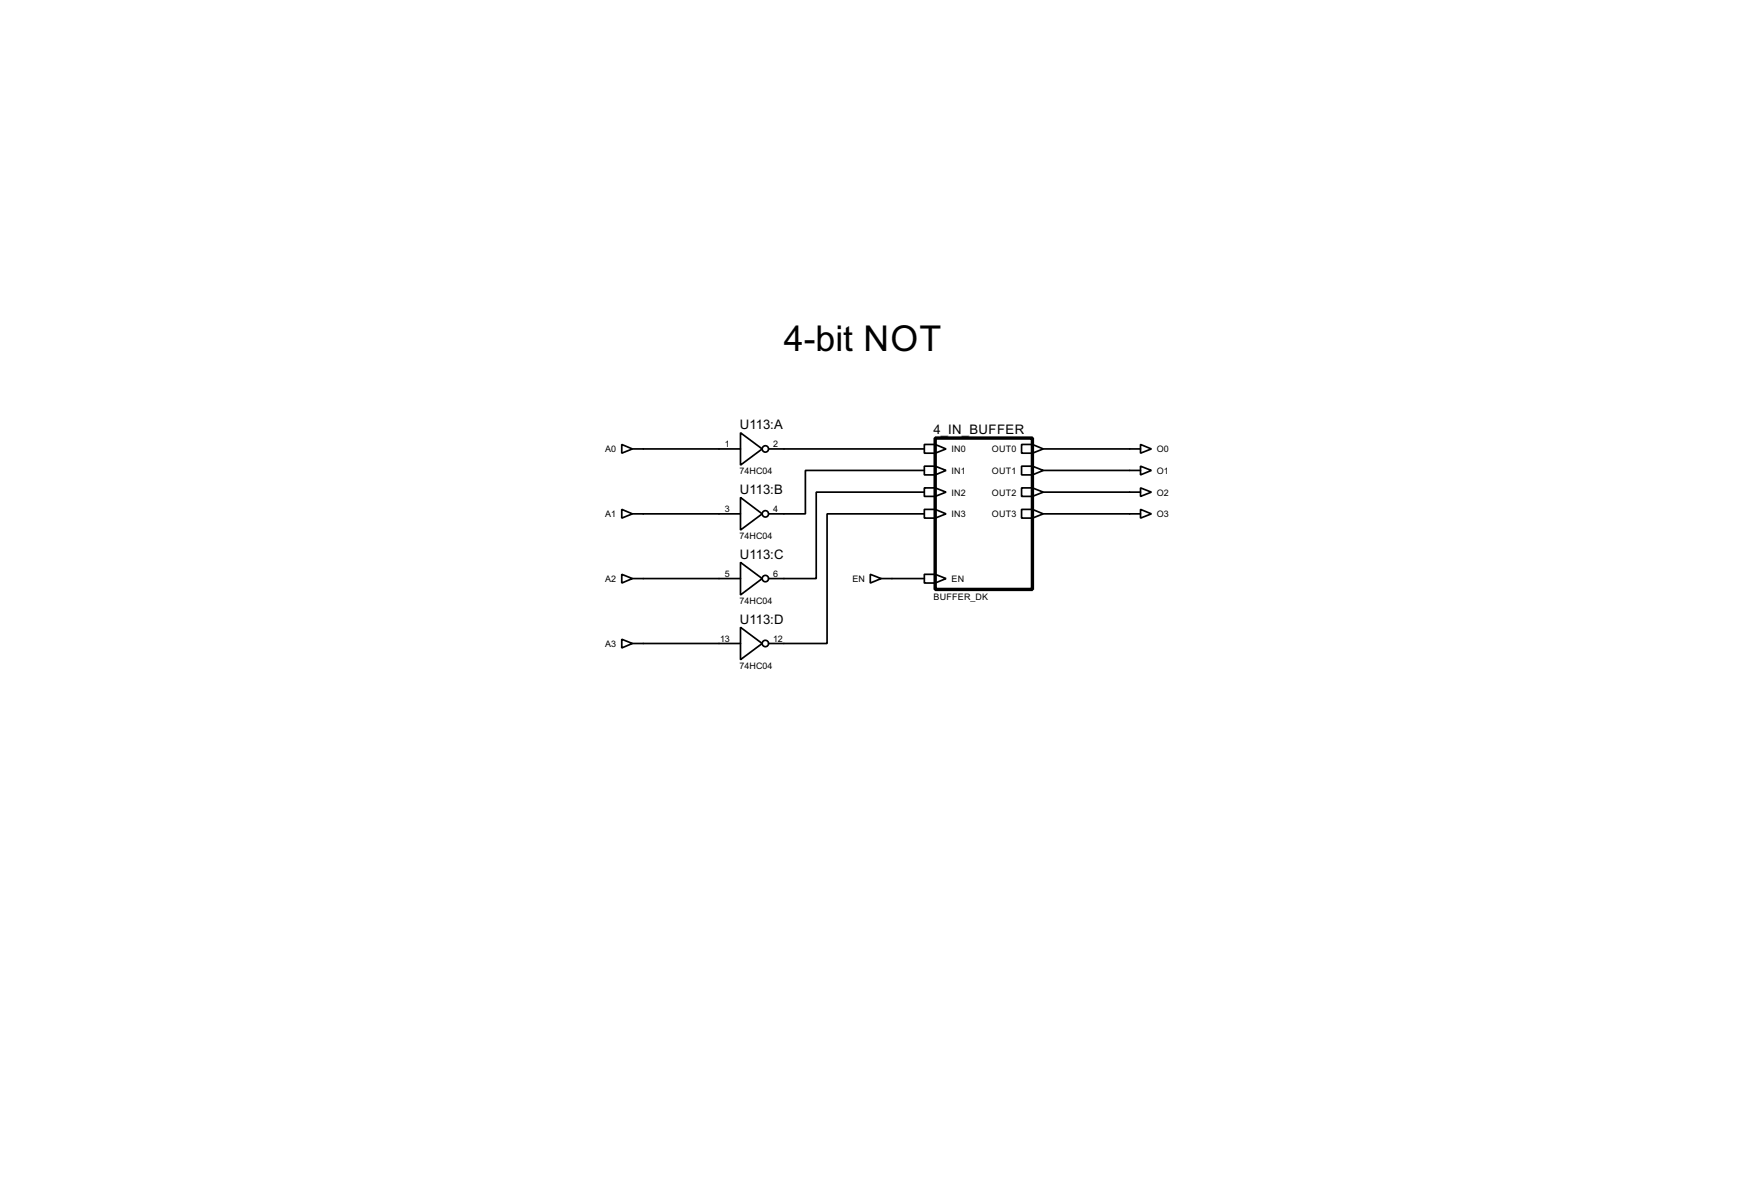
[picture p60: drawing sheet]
<svg xmlns="http://www.w3.org/2000/svg" width="409mm" height="282mm" viewBox="0 0 409 282" stroke-linecap="round" stroke-linejoin="round" font-family="sans-serif">
<defs><g id="words">
<text font-size="9.4" x="184.2" y="82.5">4-bit NOT</text>
<g font-size="3.5">
<text x="173.9" y="100.9">U113:A</text>
<text x="219.4" y="101.9">4_IN_BUFFER</text>
<text x="173.9" y="116.1">U113:B</text>
<text x="173.9" y="131.3">U113:C</text>
<text x="173.9" y="146.6">U113:D</text>
</g>
<g font-size="2.4">
<text x="142.2" y="106.3">A0</text>
<text x="170.4" y="105.1">1</text>
<text x="181.7" y="105.1">2</text>
<text x="223.6" y="106.3">IN0</text>
<text x="233.1" y="106.3">OUT0</text>
<text x="271.8" y="106.3">O0</text>
<text x="173.8" y="111.5">74HC04</text>
<text x="223.6" y="111.3">IN1</text>
<text x="233.1" y="111.3">OUT1</text>
<text x="271.8" y="111.3">O1</text>
<text x="223.6" y="116.4">IN2</text>
<text x="233.1" y="116.4">OUT2</text>
<text x="271.8" y="116.4">O2</text>
<text x="142.2" y="121.5">A1</text>
<text x="170.4" y="120.3">3</text>
<text x="181.7" y="120.3">4</text>
<text x="223.6" y="121.5">IN3</text>
<text x="233.1" y="121.5">OUT3</text>
<text x="271.8" y="121.5">O3</text>
<text x="173.8" y="126.7">74HC04</text>
<text x="142.2" y="136.7">A2</text>
<text x="170.4" y="135.5">5</text>
<text x="181.7" y="135.5">6</text>
<text x="200.3" y="136.7">EN</text>
<text x="223.6" y="136.7">EN</text>
<text x="173.8" y="142">74HC04</text>
<text x="219.4" y="140.9">BUFFER_DK</text>
<text x="142.2" y="152">A3</text>
<text x="169.2" y="150.8">13</text>
<text x="181.7" y="150.8">12</text>
<text x="173.8" y="157.2">74HC04</text>
</g>
</g></defs>
<g fill="none" stroke="#000" stroke-width=".4">
<path d="M146.1 104.4l2.5 1.1-2.5 1zM146.1 119.7l2.5 1-2.5 1zM148.6 105.5h25.4M174 101.7l5.1 3.8-5.1 3.8zM174 116.9l5.1 3.8-5.1 3.8zM180.6 105.5h36.6M217.2 104.4h2.6l2.5 1.1-2.5 1h-2.6zM217.2 109.5h2.6l2.5 1-2.5 1.1h-2.6zM217.2 114.6h2.6l2.5 1-2.5 1h-2.6zM217.2 119.7h2.6l2.5 1-2.5 1h-2.6zM217.2 110.5h-27.9v10.2h-8.7M217.2 115.6h-25.4v20.3h-11.2"/>
<path d="M219.8 104.4v2.1M219.8 109.5v2.1M219.8 114.6v2M219.8 119.7v2M240.1 104.4h2.5l2.6 1.1-2.6 1h-2.5zM240.1 109.5h2.5l2.6 1-2.6 1.1h-2.5zM240.1 114.6h2.5l2.6 1-2.6 1h-2.5zM240.1 119.7h2.5l2.6 1-2.6 1h-2.5zM242.6 104.4v2.1M242.6 109.5v2.1M242.6 114.6v2M242.6 119.7v2"/>
<path d="M245.2 105.5h22.8M245.2 110.5h22.8M245.2 115.6h22.8M268 104.4l2.6 1.1-2.6 1zM268 109.5l2.6 1-2.6 1.1zM268 114.6l2.6 1-2.6 1zM268 119.7l2.6 1-2.6 1zM146.1 134.9l2.5 1-2.5 1.1zM148.6 120.7h25.4M148.6 135.9h25.4M174 132.1l5.1 3.8-5.1 3.9zM204.5 134.9l2.6 1-2.6 1.1z"/>
<path d="M207.1 135.9h10.1M217.2 134.9h2.6l2.5 1-2.5 1.1h-2.6zM217.2 120.7h-22.8v30.5h-13.8M219.8 134.9v2.1M245.2 120.7h22.8M146.1 150.2l2.5 1-2.5 1zM148.6 151.2h25.4M174 147.4l5.1 3.8-5.1 3.8z"/>
<circle cx="179.8" cy="105.5" r=".75"/>
<circle cx="179.8" cy="120.7" r=".75"/>
<circle cx="179.8" cy="135.9" r=".75"/>
<circle cx="179.8" cy="151.2" r=".75"/>
</g>
<path d="M219.8 102.9h22.8v35.6h-22.8z" fill="none" stroke="#000" stroke-width=".8"/>
<use href="#words"/>
</svg>
